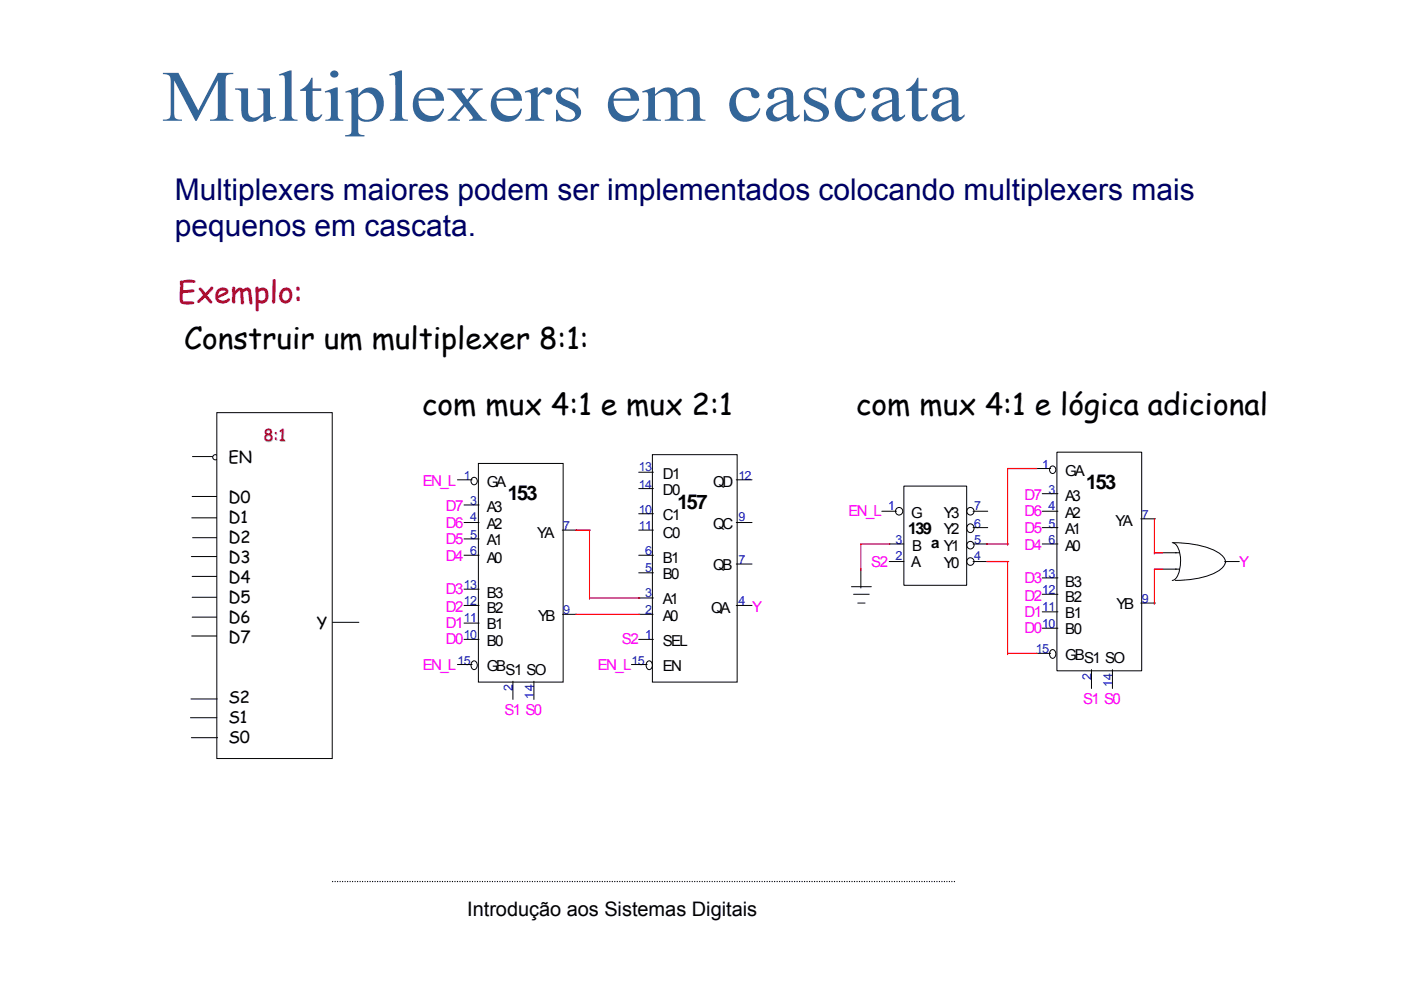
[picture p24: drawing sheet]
<svg xmlns="http://www.w3.org/2000/svg" width="297mm" height="210mm" viewBox="0 0 297 210" stroke-linecap="round" stroke-linejoin="round" font-family="sans-serif">
<defs><g id="words">
<g font-size="6.3" fill="#000065">
<text x="37.1" y="42.4">Multiplexers maiores podem ser implementados colocando multiplexers mais</text>
<text x="37.1" y="50">pequenos em cascata.</text>
</g>
<text font-size="6.3" fill="#a50021" x="37.7" y="64.2">Exemplo:</text>
<g font-size="6.3">
<text x="39" y="74.1">Construir um multiplexer 8:1:</text>
<text x="89.5" y="88">com mux 4:1 e mux 2:1</text>
<text x="181.5" y="88">com mux 4:1 e lógica adicional</text>
</g>
<g font-size="4.3">
<text x="107.7" y="106">153</text>
<text x="143.7" y="107.9">157</text>
<text x="230.3" y="103.6">153</text>
</g>
<text font-size="4.2" x="99.1" y="194.4">Introdução aos Sistemas Digitais</text>
<text font-size="3.5" fill="#a50021" x="55.8" y="93.6">8:1</text>
<g font-size="3.5">
<text x="48.4" y="98.3">EN</text>
<text x="48.4" y="106.7">D0</text>
<text x="48.4" y="111">D1</text>
<text x="192.5" y="113.2">139</text>
<text x="48.4" y="115.2">D2</text>
<text x="48.4" y="119.5">D3</text>
<text x="48.4" y="123.7">D4</text>
<text x="48.4" y="128">D5</text>
<text x="48.4" y="132.2">D6</text>
<text x="48.4" y="136.4">D7</text>
<text x="67.2" y="133.3">Y</text>
<text x="48.4" y="149.2">S2</text>
<text x="48.4" y="153.4">S1</text>
<text x="48.4" y="157.6">S0</text>
</g>
<g font-size="3.2">
<text x="140.5" y="101.5">D1</text>
<text x="225.9" y="101">GA</text>
<text x="103.2" y="103.4">GA</text>
<text x="140.5" y="105">D0</text>
<text x="151.2" y="103.4">QD</text>
<text x="225.9" y="106.3">A3</text>
<text x="103.2" y="108.7">A3</text>
<text x="103.2" y="112.2">A2</text>
<text x="140.5" y="110.3">C1</text>
<text x="151.2" y="112.2">QC</text>
<text x="193.2" y="109.8">G</text>
<text x="200.1" y="109.8">Y3</text>
<text x="200.1" y="113.2">Y2</text>
<text x="225.9" y="109.8">A2</text>
<text x="225.9" y="113.2">A1</text>
<text x="236.5" y="111.6">YA</text>
<text x="103.2" y="115.6">A1</text>
<text x="103.2" y="119.4">A0</text>
<text x="113.9" y="114">YA</text>
<text x="140.5" y="114">C0</text>
<text x="140.5" y="119.4">B1</text>
<text x="193.4" y="117">B</text>
<text x="197.4" y="116.2">a</text>
<text x="200.1" y="117">Y1</text>
<text x="225.9" y="117">A0</text>
<text x="140.5" y="122.8">B0</text>
<text x="151.2" y="121">QB</text>
<text x="193.2" y="120.2">A</text>
<text x="200.1" y="120.4">Y0</text>
<text x="225.9" y="124.4">B3</text>
<text x="103.2" y="130">B2</text>
<text x="103.2" y="126.8">B3</text>
<text x="114.1" y="131.6">YB</text>
<text x="140.5" y="131.6">A0</text>
<text x="140.5" y="128.2">A1</text>
<text x="150.8" y="130">QA</text>
<text x="225.9" y="131.1">B1</text>
<text x="225.9" y="127.6">B2</text>
<text x="236.7" y="129.2">YB</text>
<text x="103.2" y="133.5">B1</text>
<text x="103.2" y="136.9">B0</text>
<text x="140.5" y="136.9">SEL</text>
<text x="225.9" y="134.6">B0</text>
<text x="103.2" y="142.3">GB</text>
<text x="107.2" y="143.1">S1 SO</text>
<text x="140.5" y="142.3">EN</text>
<text x="225.9" y="139.9">GBS1 SO</text>
</g>
<g font-size="3.2" fill="#f0f">
<text x="89.6" y="103.1">EN_L</text>
<text x="217.2" y="106">D7</text>
<text x="94.5" y="111.9">D6</text>
<text x="94.5" y="108.4">D7</text>
<text x="179.9" y="109.5">EN_L</text>
<text x="217.2" y="113">D5</text>
<text x="217.2" y="109.5">D6</text>
<text x="94.5" y="119.1">D4</text>
<text x="94.5" y="115.4">D5</text>
<text x="217.2" y="116.7">D4</text>
<text x="184.7" y="120.2">S2</text>
<text x="217.2" y="123.6">D3</text>
<text x="262.8" y="120.2">Y</text>
<text x="94.5" y="129.8">D2</text>
<text x="94.5" y="126">D3</text>
<text x="159.4" y="129.8">Y</text>
<text x="217.2" y="130.8">D1</text>
<text x="217.2" y="127.4">D2</text>
<text x="94.5" y="136.7">D0</text>
<text x="94.5" y="133.2">D1</text>
<text x="131.9" y="136.7">S2</text>
<text x="217.2" y="134.3">D0</text>
<text x="89.6" y="142">EN_L</text>
<text x="126.8" y="142">EN_L</text>
<text x="229.6" y="149.2">S1 S0</text>
<text x="107" y="151.6">S1 S0</text>
</g>
<g font-size="2.7" fill="#00f">
<text x="98.3" y="101.8">1</text>
<text x="135.4" y="99.9">13</text>
<text x="156.5" y="101.8">12</text>
<text x="221" y="99.4">1</text>
<text x="99.6" y="107.1">3</text>
<text x="135.4" y="103.6">14</text>
<text x="222.3" y="104.7">3</text>
<text x="99.6" y="110.6">4</text>
<text x="119.4" y="112.4">7</text>
<text x="135.4" y="112.4">11</text>
<text x="135.4" y="109">10</text>
<text x="156.5" y="110.6">9</text>
<text x="188.3" y="108.2">1</text>
<text x="206.5" y="111.9">6</text>
<text x="206.5" y="108.2">7</text>
<text x="222.3" y="111.9">5</text>
<text x="222.3" y="108.2">4</text>
<text x="242.1" y="110">7</text>
<text x="99.6" y="117.8">6</text>
<text x="99.6" y="114.3">5</text>
<text x="136.8" y="117.8">6</text>
<text x="156.5" y="119.6">7</text>
<text x="189.9" y="118.8">2</text>
<text x="189.9" y="115.4">3</text>
<text x="206.5" y="118.8">4</text>
<text x="206.5" y="115.4">5</text>
<text x="222.3" y="115.4">6</text>
<text x="98.3" y="125">13</text>
<text x="136.8" y="121.2">5</text>
<text x="221" y="122.6">13</text>
<text x="98.3" y="131.9">11</text>
<text x="98.3" y="128.4">12</text>
<text x="119.4" y="130.3">9</text>
<text x="136.8" y="130.3">2</text>
<text x="136.8" y="126.6">3</text>
<text x="156.5" y="128.4">4</text>
<text x="221" y="129.5">11</text>
<text x="221" y="126">12</text>
<text x="242.1" y="127.9">9</text>
<text x="98.3" y="135.6">10</text>
<text x="136.8" y="135.6">1</text>
<text x="221" y="133.2">10</text>
<text x="97" y="140.9">15</text>
<text x="133.9" y="140.9">15</text>
<text x="219.6" y="138.6">15</text>
<text x="108.8" y="146.6" transform="rotate(-90 108.8 146.6)">2</text>
<text x="113.2" y="148.2" transform="rotate(-90 113.2 148.2)">14</text>
<text x="231.4" y="144.2" transform="rotate(-90 231.4 144.2)">2</text>
<text x="235.9" y="145.8" transform="rotate(-90 235.9 145.8)">14</text>
</g>
</g></defs>
<path d="M70.4 186.9h.2v.2h-.2zM71 186.9h.1v.2h-.1zM71.5 186.9h.2v.2h-.2zM72 186.9h.2v.2h-.2zM72.6 186.9h.1v.2h-.1zM73.1 186.9h.2v.2h-.2zM73.6 186.9h.2v.2h-.2zM74.1 186.9h.2v.2h-.2zM74.7 186.9h.2v.2h-.2zM75.2 186.9h.2v.2h-.2zM75.7 186.9h.2v.2h-.2zM76.3 186.9h.1v.2h-.1zM76.8 186.9h.2v.2h-.2zM77.3 186.9h.2v.2h-.2zM77.8 186.9h.2v.2h-.2zM78.4 186.9h.2v.2h-.2zM78.9 186.9h.2v.2h-.2zM79.4 186.9h.2v.2h-.2zM80 186.9h.2v.2h-.2zM80.5 186.9h.2v.2h-.2zM81 186.9h.2v.2h-.2zM81.5 186.9h.2v.2h-.2zM82.1 186.9h.2v.2h-.2zM82.6 186.9h.2v.2h-.2zM83.1 186.9h.2v.2h-.2zM83.7 186.9h.2v.2h-.2zM84.2 186.9h.2v.2h-.2zM84.7 186.9h.2v.2h-.2zM85.3 186.9h.1v.2h-.1zM85.8 186.9h.2v.2h-.2zM86.3 186.9h.2v.2h-.2zM86.8 186.9h.2v.2h-.2zM87.4 186.9h.2v.2h-.2zM87.9 186.9h.2v.2h-.2zM88.4 186.9h.2v.2h-.2zM89 186.9h.2v.2h-.2zM89.5 186.9h.2v.2h-.2zM90 186.9h.2v.2h-.2zM90.5 186.9h.2v.2h-.2zM91.1 186.9h.2v.2h-.2zM91.6 186.9h.2v.2h-.2zM92.1 186.9h.2v.2h-.2zM92.7 186.9h.2v.2h-.2zM93.2 186.9h.2v.2h-.2zM93.7 186.9h.2v.2h-.2zM94.3 186.9h.1v.2h-.1zM94.8 186.9h.2v.2h-.2zM95.3 186.9h.2v.2h-.2zM95.8 186.9h.2v.2h-.2zM96.4 186.9h.2v.2h-.2zM96.9 186.9h.2v.2h-.2zM97.4 186.9h.2v.2h-.2zM98 186.9h.1v.2h-.1zM98.5 186.9h.2v.2h-.2zM99 186.9h.2v.2h-.2zM99.5 186.9h.2v.2h-.2zM100.1 186.9h.2v.2h-.2zM100.6 186.9h.2v.2h-.2zM101.1 186.9h.2v.2h-.2zM101.7 186.9h.2v.2h-.2zM102.2 186.9h.2v.2h-.2zM102.7 186.9h.2v.2h-.2zM103.3 186.9h.1v.2h-.1zM103.8 186.9h.2v.2h-.2zM104.3 186.9h.2v.2h-.2zM104.8 186.9h.2v.2h-.2zM105.4 186.9h.2v.2h-.2zM105.9 186.9h.2v.2h-.2zM106.4 186.9h.2v.2h-.2zM107 186.9h.1v.2h-.1zM107.5 186.9h.2v.2h-.2zM108 186.9h.2v.2h-.2zM108.6 186.9h.1v.2h-.1zM109.1 186.9h.2v.2h-.2zM109.6 186.9h.2v.2h-.2zM110.1 186.9h.2v.2h-.2zM110.7 186.9h.1v.2h-.1zM111.2 186.9h.2v.2h-.2zM111.7 186.9h.2v.2h-.2zM112.3 186.9h.1v.2h-.1zM112.8 186.9h.2v.2h-.2zM113.3 186.9h.2v.2h-.2zM113.8 186.9h.2v.2h-.2zM114.4 186.9h.2v.2h-.2zM114.9 186.9h.2v.2h-.2zM115.4 186.9h.2v.2h-.2zM116 186.9h.1v.2h-.1zM116.5 186.9h.2v.2h-.2zM117 186.9h.2v.2h-.2zM117.6 186.9h.1v.2h-.1zM118.1 186.9h.2v.2h-.2zM118.6 186.9h.2v.2h-.2zM119.1 186.9h.2v.2h-.2zM119.7 186.9h.2v.2h-.2zM120.2 186.9h.2v.2h-.2zM120.7 186.9h.2v.2h-.2zM121.3 186.9h.2v.2h-.2zM121.8 186.9h.2v.2h-.2zM122.3 186.9h.2v.2h-.2zM122.8 186.9h.2v.2h-.2zM123.4 186.9h.2v.2h-.2zM123.9 186.9h.2v.2h-.2zM124.4 186.9h.2v.2h-.2zM125 186.9h.2v.2h-.2zM125.5 186.9h.2v.2h-.2zM126 186.9h.2v.2h-.2zM126.5 186.9h.2v.2h-.2zM127.1 186.9h.2v.2h-.2zM127.6 186.9h.2v.2h-.2zM128.1 186.9h.2v.2h-.2zM128.7 186.9h.2v.2h-.2zM129.2 186.9h.2v.2h-.2zM129.7 186.9h.2v.2h-.2zM130.3 186.9h.1v.2h-.1zM130.8 186.9h.2v.2h-.2zM131.3 186.9h.2v.2h-.2zM131.8 186.9h.2v.2h-.2zM132.4 186.9h.2v.2h-.2zM132.9 186.9h.2v.2h-.2zM133.4 186.9h.2v.2h-.2zM134 186.9h.2v.2h-.2zM134.5 186.9h.2v.2h-.2zM135 186.9h.2v.2h-.2zM135.5 186.9h.2v.2h-.2zM136.1 186.9h.2v.2h-.2zM136.6 186.9h.2v.2h-.2zM137.1 186.9h.2v.2h-.2zM137.7 186.9h.2v.2h-.2zM138.2 186.9h.2v.2h-.2zM138.7 186.9h.2v.2h-.2zM139.3 186.9h.1v.2h-.1zM139.8 186.9h.2v.2h-.2zM140.3 186.9h.2v.2h-.2zM140.8 186.9h.2v.2h-.2zM141.4 186.9h.2v.2h-.2zM141.9 186.9h.2v.2h-.2zM142.4 186.9h.2v.2h-.2zM143 186.9h.1v.2h-.1zM143.5 186.9h.2v.2h-.2zM144 186.9h.2v.2h-.2zM144.6 186.9h.1v.2h-.1zM145.1 186.9h.2v.2h-.2zM145.6 186.9h.2v.2h-.2zM146.1 186.9h.2v.2h-.2zM146.7 186.9h.2v.2h-.2zM147.2 186.9h.2v.2h-.2zM147.7 186.9h.2v.2h-.2zM148.3 186.9h.1v.2h-.1zM148.8 186.9h.2v.2h-.2zM149.3 186.9h.2v.2h-.2zM149.8 186.9h.2v.2h-.2zM150.4 186.9h.2v.2h-.2zM150.9 186.9h.2v.2h-.2zM151.4 186.9h.2v.2h-.2zM152 186.9h.1v.2h-.1zM152.5 186.9h.2v.2h-.2zM153 186.9h.2v.2h-.2zM153.6 186.9h.1v.2h-.1zM154.1 186.9h.2v.2h-.2zM154.6 186.9h.2v.2h-.2zM155.1 186.9h.2v.2h-.2zM155.7 186.9h.2v.2h-.2zM156.2 186.9h.2v.2h-.2zM156.7 186.9h.2v.2h-.2zM157.3 186.9h.1v.2h-.1zM157.8 186.9h.2v.2h-.2zM158.3 186.9h.2v.2h-.2zM158.9 186.9h.1v.2h-.1zM159.4 186.9h.2v.2h-.2zM159.9 186.9h.2v.2h-.2zM160.4 186.9h.2v.2h-.2zM161 186.9h.1v.2h-.1zM161.5 186.9h.2v.2h-.2zM162 186.9h.2v.2h-.2zM162.6 186.9h.1v.2h-.1zM163.1 186.9h.2v.2h-.2zM163.6 186.9h.2v.2h-.2zM164.1 186.9h.2v.2h-.2zM164.7 186.9h.2v.2h-.2zM165.2 186.9h.2v.2h-.2zM165.7 186.9h.2v.2h-.2zM166.3 186.9h.2v.2h-.2zM166.8 186.9h.2v.2h-.2zM167.3 186.9h.2v.2h-.2zM167.8 186.9h.2v.2h-.2zM168.4 186.9h.2v.2h-.2zM168.9 186.9h.2v.2h-.2zM169.4 186.9h.2v.2h-.2zM170 186.9h.2v.2h-.2zM170.5 186.9h.2v.2h-.2zM171 186.9h.2v.2h-.2zM171.6 186.9h.1v.2h-.1zM172.1 186.9h.2v.2h-.2zM172.6 186.9h.2v.2h-.2zM173.1 186.9h.2v.2h-.2zM173.7 186.9h.2v.2h-.2zM174.2 186.9h.2v.2h-.2zM174.7 186.9h.2v.2h-.2zM175.3 186.9h.1v.2h-.1zM175.8 186.9h.2v.2h-.2zM176.3 186.9h.2v.2h-.2zM176.8 186.9h.2v.2h-.2zM177.4 186.9h.2v.2h-.2zM177.9 186.9h.2v.2h-.2zM178.4 186.9h.2v.2h-.2zM179 186.9h.2v.2h-.2zM179.5 186.9h.2v.2h-.2zM180 186.9h.2v.2h-.2zM180.5 186.9h.2v.2h-.2zM181.1 186.9h.2v.2h-.2zM181.6 186.9h.2v.2h-.2zM182.1 186.9h.2v.2h-.2zM182.7 186.9h.2v.2h-.2zM183.2 186.9h.2v.2h-.2zM183.7 186.9h.2v.2h-.2zM184.3 186.9h.1v.2h-.1zM184.8 186.9h.2v.2h-.2zM185.3 186.9h.2v.2h-.2zM185.9 186.9h.1v.2h-.1zM186.4 186.9h.2v.2h-.2zM186.9 186.9h.2v.2h-.2zM187.4 186.9h.2v.2h-.2zM188 186.9h.1v.2h-.1zM188.5 186.9h.2v.2h-.2zM189 186.9h.2v.2h-.2zM189.6 186.9h.1v.2h-.1zM190.1 186.9h.2v.2h-.2zM190.6 186.9h.2v.2h-.2zM191.1 186.9h.2v.2h-.2zM191.7 186.9h.2v.2h-.2zM192.2 186.9h.2v.2h-.2zM192.7 186.9h.2v.2h-.2zM193.3 186.9h.1v.2h-.1zM193.8 186.9h.2v.2h-.2zM194.3 186.9h.2v.2h-.2zM194.9 186.9h.1v.2h-.1zM195.4 186.9h.2v.2h-.2zM195.9 186.9h.2v.2h-.2zM196.4 186.9h.2v.2h-.2zM197 186.9h.2v.2h-.2zM197.5 186.9h.2v.2h-.2zM198 186.9h.2v.2h-.2zM198.6 186.9h.1v.2h-.1zM199.1 186.9h.2v.2h-.2zM199.6 186.9h.2v.2h-.2zM200.1 186.9h.2v.2h-.2zM200.7 186.9h.2v.2h-.2zM201.2 186.9h.2v.2h-.2zM201.7 186.9h.2v.2h-.2zM202.3 186.9h.1v.2h-.1z" fill="#000"/>
<path d="M28.6 181h15.6v16h-15.6z" fill="#fff"/>
<path d="M199.3 22.7a1.29 1.29 0 0 0-.1 1.8 1.29 1.29 0 0 0 1.8 .1l.8-.4v-2.7l-1.7 .7zM186.7 22.7a1.29 1.29 0 0 0-.2 1.8 1.29 1.29 0 0 0 1.8 .1l.8-.4v-2.7l-1.6 .7zM164.3 22.7a1.29 1.29 0 0 0-.1 1.8 1.29 1.29 0 0 0 1.8 .1l.8-.4v-2.7l-1.7 .7zM75.9 20.6v1.6a3.1 3.1 0 0 0 .7 2.9 2.08 2.08 0 0 0 2.2 0 2.08 2.08 0 0 0 1-1.9 3 3 0 0 0-1.7-3.5 2.22 2.22 0 0 0-2.2 .9zM130.7 19.6l-.4 .5-.2 .8h3.6a1.76 1.76 0 0 0-1-1.7 1.76 1.76 0 0 0-2 .4zM105.9 19.6l-.4 .5-.2 .8h3.6a1.76 1.76 0 0 0-1-1.7 1.76 1.76 0 0 0-2 .4zM89.4 19.6l-.5 .5-.2 .8h3.7a1.76 1.76 0 0 0-1.1-1.7 1.76 1.76 0 0 0-1.9 .4zM94.9 18.8h3.6v.2a.51 .51 0 0 0-.6 .3 .51 .51 0 0 0 .3 .7l.9 1.1 1.2-1.7-.1-.3-.5-.1v-.2h2.7v.2a4.6 4.6 0 0 0-2.7 2.3l-.3 .3 1.3 1.6a4.4 4.4 0 0 0 2.2 2.1l.3 .1v.2h-3.7v-.2a.55 .55 0 0 0 .7-.3 .55 .55 0 0 0-.3-.7l-1.4-1.8-.5 .6a3.8 3.8 0 0 0-1.2 1.8l.7 .4v.2h-2.6v-.2a3.4 3.4 0 0 0 2-1.7l1.3-1.5-.6-.8a5.7 5.7 0 0 0-2.4-2.3l-.3-.1zM49.8 18.8h2.8v4.6a1.41 1.41 0 0 0 .7 1.4 1.41 1.41 0 0 0 1.7-.2l.8-.7v-3.2a1.45 1.45 0 0 0-.4-1.5l-.8-.2v-.2h2.6v2.9a5.6 5.6 0 0 0 .3 3.1l.3 .1 .6-.2 .2 .3-2.4 .8h-.4v-1.4a3.1 3.1 0 0 1-3.5 1.3 2.26 2.26 0 0 1-1.1-2.5v-1.1a5.7 5.7 0 0 0-.2-2.8l-.5-.2-.7-.1zM198.1 19.4a3.9 3.9 0 0 1 4.8 0 11.8 11.8 0 0 1 .3 4.3v.3a.56 .56 0 0 0 .3 .8 .56 .56 0 0 0 .7-.3l.3-.3v.2a1.8 1.8 0 0 1-2.5 1.1l-.2-.9a3.4 3.4 0 0 1-3.3 1.1 1.82 1.82 0 0 1-1.1-1.9 1.82 1.82 0 0 1 1.5-1.6l2.9-1.1a1.68 1.68 0 0 0-1.1-2.1 1.17 1.17 0 0 0-1.3 .3 1.17 1.17 0 0 0-.3 1.2 .77 .77 0 0 1-1.1 .4 .77 .77 0 0 1-.1-1.2zM185.5 19.4a3.9 3.9 0 0 1 4.8 0 12 12 0 0 1 .2 4.3l.1 .3a.57 .57 0 0 0 .2 .8 .57 .57 0 0 0 .8-.3l.3-.3v.2a1.81 1.81 0 0 1-2.5 1.1l-.3-.9a3.4 3.4 0 0 1-3.2 1.1 1.74 1.74 0 0 1-1.1-1.6 1.74 1.74 0 0 1 1-1.7l1.1-.5 2.2-.8a1.55 1.55 0 0 0-1.8-2.1 1.08 1.08 0 0 0-.8 1.5 .78 .78 0 0 1-1.2 .4 .78 .78 0 0 1-.1-1.2zM178.1 19.6a3.4 3.4 0 0 1 5.2 .3 .86 .86 0 0 1-.8 1 .86 .86 0 0 1-.9-.9 1.44 1.44 0 0 0-1.2-1 1.44 1.44 0 0 0-1.4 .6 3.2 3.2 0 0 0 1.5 5 2.56 2.56 0 0 0 2.8-1.7l.3 .1a3.4 3.4 0 0 1-4 2.8 3.4 3.4 0 0 1-2.6-4.1l.5-1.4zM171.1 19.1a3.8 3.8 0 0 1 3.4-.3l.4-.3h.3v2.4h-.3a1.96 1.96 0 0 0-1.3-1.8 1.96 1.96 0 0 0-2.1 .6 1.47 1.47 0 0 0 1.3 1.6 6.4 6.4 0 0 1 2.8 1.7 2.16 2.16 0 0 1-2.4 2.8l-2.2-.3-.5 .2v-2.4h.2a2.25 2.25 0 0 0 3.6 1.6 1.32 1.32 0 0 0-1-1.9 5 5 0 0 1-2.8-1.9l-.1-.5a1.82 1.82 0 0 1 .7-1.5zM163.1 19.4a3.9 3.9 0 0 1 4.8 0 12.4 12.4 0 0 1 .3 4.3v.3a.57 .57 0 0 0 .3 .8 .57 .57 0 0 0 .7-.3l.3-.3v.2a1.81 1.81 0 0 1-2.5 1.1l-.2-.9a3.4 3.4 0 0 1-3.3 1.1 1.74 1.74 0 0 1-1.1-1.7 1.74 1.74 0 0 1 1.1-1.6l3.3-1.3a1.55 1.55 0 0 0-1.8-2.1 1.08 1.08 0 0 0-.9 1.5 .77 .77 0 0 1-1.1 .4 .77 .77 0 0 1-.1-1.2zM155.7 19.6a3.4 3.4 0 0 1 5.3 .3 .86 .86 0 0 1-.9 1 .86 .86 0 0 1-.8-.9 1.44 1.44 0 0 0-1.2-1 1.44 1.44 0 0 0-1.4 .6 3.2 3.2 0 0 0 1.4 5 2.59 2.59 0 0 0 2.9-1.7l.2 .1a3.4 3.4 0 0 1-4 2.8 3.4 3.4 0 0 1-2.6-4.1l.5-1.4zM136.1 19.4l2.4-.9h.4v1.5a3.4 3.4 0 0 1 3.7-1.2l.5 .3 .5 .9a2.99 2.99 0 0 1 4-1 2.9 2.9 0 0 1 .8 2.6v.5a6.9 6.9 0 0 0 .2 3l1 .3v.2h-3.9v-.2a1.02 1.02 0 0 0 1.3-1.3v-3a1.47 1.47 0 0 0-.8-1.6 1.47 1.47 0 0 0-1.7 .3 1.12 1.12 0 0 0-.9 1.5v2.8a1 1 0 0 0 .3 1 1 1 0 0 0 1 .3v.2h-1.3h-2.7v-.2a1.01 1.01 0 0 0 1.1-.3 1.01 1.01 0 0 0 .2-1v-1a7.2 7.2 0 0 0-.3-3.2 2.03 2.03 0 0 0-2.8 .3l-.2 .2v1.2a9 9 0 0 0 .2 3.5l.4 .2 .6 .1v.2h-3.8v-.2a.98 .98 0 0 0 1-.3 .98 .98 0 0 0 .2-1v-1.6a5.7 5.7 0 0 0-.3-2.9l-.9 .1zM118.5 19.1a3.8 3.8 0 0 1 3.5-.3l.3-.3h.3v2.4h-.3a1.96 1.96 0 0 0-1.3-1.8 1.96 1.96 0 0 0-2.1 .6 1.47 1.47 0 0 0 1.3 1.6 6.4 6.4 0 0 1 2.8 1.7 2.16 2.16 0 0 1-2.4 2.8l-2.1-.3-.6 .2v-2.4h.3a2.23 2.23 0 0 0 3.6 1.6 1.31 1.31 0 0 0-1.1-1.9 5.1 5.1 0 0 1-2.7-1.9l-.1-.5a1.82 1.82 0 0 1 .6-1.5zM111.3 19.4l2.3-.9h.4v1.6a2.17 2.17 0 0 1 2.6-1.4 .78 .78 0 0 1 .3 1.2 .78 .78 0 0 1-1.2-.1l-.4-.2a1.73 1.73 0 0 0-1.3 2.2 6.2 6.2 0 0 0 .3 3.2l.5 .3 .6 .1v.2h-4v-.2a1 1 0 0 0 1.2-1.3v-1.6a4.7 4.7 0 0 0-.3-2.8h-.9zM73.2 19.4l2.7-.8v1.6a2.84 2.84 0 0 1 3.3-1.6 2.84 2.84 0 0 1 2.2 2.8 3.6 3.6 0 0 1-1.3 3.7 3.6 3.6 0 0 1-3.9 .3l-.3-.2v.9a3.3 3.3 0 0 0 .3 2.4l1.1 .2v.2h-4.1v-.2a1.07 1.07 0 0 0 1.1-.3 1.07 1.07 0 0 0 .2-1.1v-3.3a13.3 13.3 0 0 0-.1-4.2l-.3-.2-.8 .1zM68.9 19.4l2.3-.9h.4v2.8a10.2 10.2 0 0 0 .2 3.8l.4 .2 .6 .1v.2h-3.8v-.2a.98 .98 0 0 0 1.2-1.3v-1.6a5.5 5.5 0 0 0-.3-2.9l-.9 .1zM129.9 19.5a3.4 3.4 0 0 1 5.5 .9l.1 1h-5.4a2.78 2.78 0 0 0 1.5 2.9 2.78 2.78 0 0 0 3.2-.6l.5-.7 .2 .1a3.4 3.4 0 0 1-4 2.7 3.4 3.4 0 0 1-2.6-4.1l.4-1.4zM105.1 19.5a3.4 3.4 0 0 1 5.4 .9l.2 1h-5.4a2.78 2.78 0 0 0 1.4 2.9 2.78 2.78 0 0 0 3.3-.6l.4-.7 .3 .1a3.4 3.4 0 0 1-4 2.7 3.4 3.4 0 0 1-2.6-4.1l.4-1.4zM88.5 19.5a3.4 3.4 0 0 1 5.5 .9l.1 1h-5.4a2.77 2.77 0 0 0 1.5 2.9 2.77 2.77 0 0 0 3.2-.6l.5-.7 .2 .1a3.4 3.4 0 0 1-4 2.7 3.4 3.4 0 0 1-2.6-4.1l.3-1zM194.5 16.5h.2v2.3h1.9v.5h-1.9v4.4a.91 .91 0 0 0 .6 1.1 .91 .91 0 0 0 1.2-.5h.3a1.83 1.83 0 0 1-1.5 1.4 1.83 1.83 0 0 1-1.9-.9l-.1-5.5h-1.2v-.3a4.3 4.3 0 0 0 2.4-2.5zM66 16.5h.3v2.3h1.8v.5h-1.8v4.4a.91 .91 0 0 0 .6 1.1 .91 .91 0 0 0 1.1-.5h.4a1.83 1.83 0 0 1-1.5 1.4 1.83 1.83 0 0 1-1.9-.9l-.1-5.5h-1.3v-.3a4.3 4.3 0 0 0 2.4-2.5zM34.5 15.5h3.3l4.2 7.9 4.2-7.9h3.3v.2a1.22 1.22 0 0 0-1.3 .3 1.22 1.22 0 0 0-.4 1.2v6.7a1.23 1.23 0 0 0 .4 1.2 1.23 1.23 0 0 0 1.3 .3v.2h-.7h-4.3v-.2a1.23 1.23 0 0 0 1.3-.3 1.23 1.23 0 0 0 .4-1.2v-6.8l-4.5 8.5h-.3l-4.5-8.5v6.8a1.23 1.23 0 0 0 .4 1.2 1.23 1.23 0 0 0 1.3 .3v.2h-.6h-3.5v-.2a1.23 1.23 0 0 0 1.3-.3 1.23 1.23 0 0 0 .4-1.2v-6.7a1.27 1.27 0 0 0-1.7-1.5zM82.5 15.8l2.3-.9h.4v9.2a1.01 1.01 0 0 0 .3 1 1.01 1.01 0 0 0 1 .3v.2h-1.3h-2.5v-.2a.98 .98 0 0 0 1.1-1.3v-7.2a.73 .73 0 0 0-.3-.9 .73 .73 0 0 0-.8 .1zM70.3 15.2a.84 .84 0 0 1 1.2-.1 .84 .84 0 0 1 0 1.2 .84 .84 0 0 1-1.2 0l-.3-.6zM59.1 15.8l2.3-.9h.4v9.2a1.02 1.02 0 0 0 1.3 1.3v.2h-1.3h-2.6v-.2a.98 .98 0 0 0 1.2-1.3v-7.2a.73 .73 0 0 0-.3-.9 .73 .73 0 0 0-.9 .1z" fill-rule="evenodd" fill="#369"/>
<path d="M36.5 83.5h43.4v81.5h-43.4z" fill="#fff"/>
<path d="M40.8 96.8h5.6" fill="none" stroke="#000" stroke-width=".21"/>
<circle cx="45.7" cy="97" r=".55" fill="#fff"/>
<g fill="none" stroke="#000" stroke-width=".21">
<path d="M40.6 118h5.5M40.7 109.8h5.5M40.7 105.3h5.6M40.8 114h5.6M40.6 134.9h5.6M40.7 130.9h5.6M40.7 126.7h5.6M40.7 122.3h5.6"/>
<circle cx="45.7" cy="97" r=".55"/>
</g>
<path d="M46 87.5h24.4v73.4h-24.4z" fill="#fff"/>
<path d="M46 87.5h24.4v73.4h-24.4zM70.5 132h5.6M40.4 152.2h5.6M40.5 148.3h5.6M40.6 156.5h5.5" fill="none" stroke="#000" stroke-width=".21"/>
<path d="M101.6 98.6h17.4v45.8h-17.4z" fill="#fff"/>
<path d="M101.4 98.3h18v46.4h-18zM100.1 101.5a.71 .71 0 0 1 .9 0 .71 .71 0 0 1 0 1 .71 .71 0 0 1-.9 .1 .92 .92 0 0 1 0-1.1zM100.1 140.4a.67 .67 0 0 1 .8-.1 .67 .67 0 0 1 .3 .8 .7 .7 0 0 1-.7 .9 .7 .7 0 0 1-.6-.9z" fill="none" stroke="#000" stroke-width=".21"/>
<path d="M138.8 97h17.3v47.4h-17.3z" fill="#fff"/>
<g fill="none" stroke="#000" stroke-width=".21">
<path d="M138.3 96.4h18v48.3h-18zM97 101.8h3.1M98.3 117.8h3.3M98.3 114.3h3.3M98.3 110.8h3.3M98.3 107.1h3.3M119.2 112.4h3.1M135.4 117.8h3.1M135.4 112.4h3.1M135.4 109h3.1M135.4 103.6h3.1M135.4 100.2h3.1"/>
<path d="M156.1 110.8h3.3M156.1 119.6h3.3M156.1 101.8h3.3M98.3 135.6h3.3M98.3 132.2h3.3M98.3 128.4h3.3M98.3 125h3.3M119.2 130.3h3.1M135.4 135.6h3.1M135.4 130.3h3.1M135.4 126.8h3.1M135.4 121.5h3.1"/>
<path d="M156.1 128.4h3.3M97 140.9h3.1M108.8 144.4v4M113.2 144.4v4M133.9 140.9h3.3M137.2 140.4a.67 .67 0 0 1 .8-.1 .67 .67 0 0 1 .3 .8 .7 .7 0 0 1-.6 .9 .7 .7 0 0 1-.7-.9z"/>
</g>
<path d="M122.1 112.4h3.1M125 112.4v14.7M122.1 130.3h13.6M125 126.8h10.7" fill="none" stroke="#f00" stroke-width=".24"/>
<path d="M192.1 103.4h12.6v20.5h-12.6z" fill="#fff"/>
<g fill="none" stroke="#000" stroke-width=".21">
<path d="M191.6 103.1h13.4v21h-13.4zM205.2 111.4a.88 .88 0 0 1 1.3 .2 .88 .88 0 0 1-.5 1.3 .89 .89 0 0 1-1-.4 .89 .89 0 0 1 .2-1.1zM180.5 124.4h4.2M181 126h3.3M181.9 127.9h1.5"/>
<circle cx="190.6" cy="108.4" r=".79"/>
<circle cx="205.7" cy="115.6" r=".79"/>
<circle cx="205.7" cy="108.4" r=".79"/>
<circle cx="205.7" cy="119.1" r=".79"/>
</g>
<path d="M224.3 96.2h17.3v45.8h-17.3z" fill="#fff"/>
<g fill="none" stroke="#000" stroke-width=".21">
<path d="M219.6 99.4h3.2M222.7 99.1a.71 .71 0 0 1 1 0 .71 .71 0 0 1 0 1 .71 .71 0 0 1-1 .1 .92 .92 0 0 1 0-1.1zM224.1 95.9h18v46.4h-18zM187 108.4h3.1M188.5 115.4h3.1M188.5 119.1h3.1M206.3 115.4h3.1M206.3 119.1h3.1M206.3 111.9h3.1M206.3 108.4h3.1M221 115.4h3.3M221 111.9h3.3"/>
<path d="M221 108.4h3.3M221 104.7h3.3M241.9 110h3.1M246.3 117.2h3.8M248.5 115.1a2.89 2.89 0 0 1 1.8 3 7.5 7.5 0 0 1-1 4.6l-.8 .4M248.7 115.1a19.1 19.1 0 0 1 9.6 2.1 2.75 2.75 0 0 1 1.6 2.2M259.6 119.1h3.2M259.8 119.1a3.1 3.1 0 0 1-1.8 2.2 18.3 18.3 0 0 1-8.8 1.8M182.5 120.7v4M219.6 138.6h3.2M221 133.2h3.3M221 129.8h3.3"/>
<path d="M221 126h3.3M221 122.6h3.3M222.7 138a.67 .67 0 0 1 .9-.1 .67 .67 0 0 1 .3 .8 .7 .7 0 0 1-.7 .9 .7 .7 0 0 1-.7-.9zM241.9 127.9h3.1M246.3 120.7h3.8M231.4 142v4M235.9 142v4"/>
</g>
<path d="M219.9 99.4h-6.3v16.2M188.7 115.4h-6.2v5.6M209.2 115.4h4.7M209.2 119.1h4.7M213.6 119.1v19.7M244.7 117.2h1.8M244.7 110v7.5M213.6 138.6h6.3M246.5 120.7h-1.8v7.5" fill="none" stroke="#f00" stroke-width=".24"/>
<use href="#words"/>
</svg>
